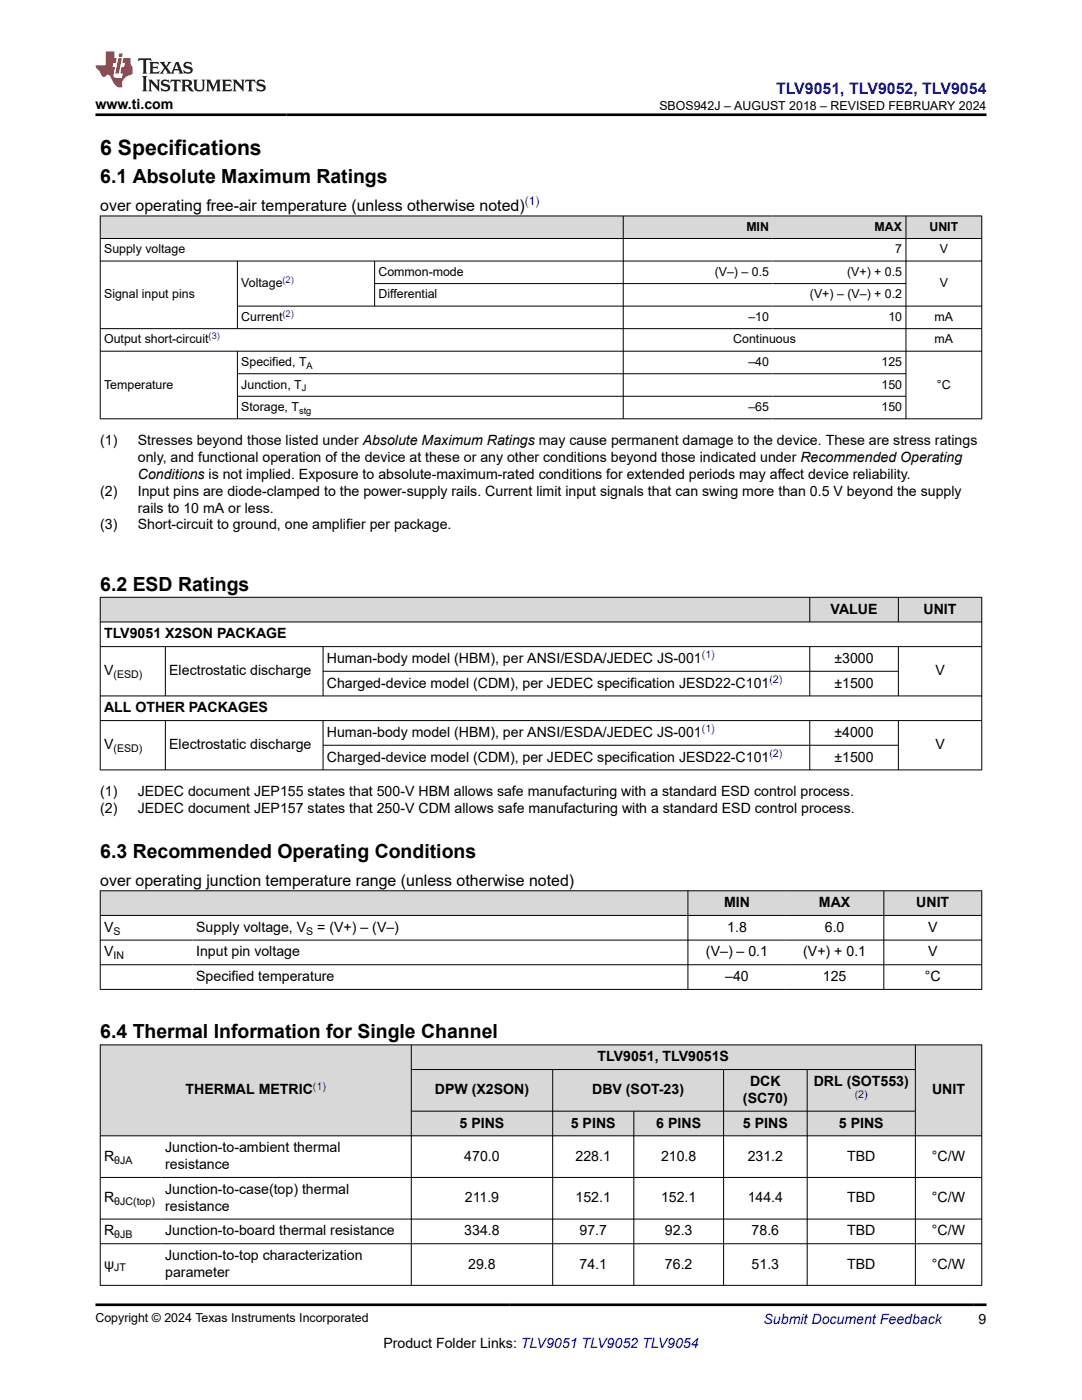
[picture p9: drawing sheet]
<svg xmlns="http://www.w3.org/2000/svg" width="216mm" height="279mm" viewBox="0 0 216 279" stroke-linecap="round" stroke-linejoin="round" font-family="sans-serif">
<defs><g id="words">
<text font-size="4.2" x="20" y="30.9">6 Specifications</text>
<g font-size="3.9">
<text x="20" y="36.6">6.1 Absolute Maximum Ratings</text>
<text x="20" y="117.9">6.2 ESD Ratings</text>
<text x="20" y="171.3">6.3 Recommended Operating Conditions</text>
<text x="20" y="207.3">6.4 Thermal Information for Single Channel</text>
</g>
<text font-size="3.2" fill="#00f" x="154.8" y="18.7">TLV9051, TLV9052, TLV9054</text>
<g font-size="3.2">
<text x="20" y="42">over operating free-air temperature (unless otherwise noted)</text>
<text x="20" y="176.7">over operating junction temperature range (unless otherwise noted)</text>
</g>
<g font-size="2.8">
<text x="19.1" y="21.8">www.ti.com</text>
<text x="20" y="88.7">(1)</text>
<text x="27.5" y="88.7">Stresses beyond those listed under Absolute Maximum Ratings may cause permanent damage to the device. These are stress ratings</text>
<text x="27.5" y="92.1">only, and functional operation of the device at these or any other conditions beyond those indicated under Recommended Operating</text>
<text x="27.5" y="95.5">Conditions is not implied. Exposure to absolute-maximum-rated conditions for extended periods may affect device reliability.</text>
<text x="20" y="98.9">(2)</text>
<text x="27.5" y="98.9">Input pins are diode-clamped to the power-supply rails. Current limit input signals that can swing more than 0.5 V beyond the supply</text>
<text x="20" y="105.7">(3)</text>
<text x="27.5" y="102.3">rails to 10 mA or less.</text>
<text x="27.5" y="105.7">Short-circuit to ground, one amplifier per package.</text>
<text x="165.7" y="122.5">VALUE</text>
<text x="184.3" y="122.5">UNIT</text>
<text x="20.8" y="127.4">TLV9051 X2SON PACKAGE</text>
<text x="20.8" y="134.8">V</text>
<text x="33.8" y="134.8">Electrostatic discharge</text>
<text x="65.2" y="132.3">Human-body model (HBM), per ANSI/ESDA/JEDEC JS-001</text>
<text x="65.2" y="137.2">Charged-device model (CDM), per JEDEC specification JESD22-C101</text>
<text x="166.5" y="132.3">±3000</text>
<text x="166.5" y="137.2">±1500</text>
<text x="186.6" y="134.8">V</text>
<text x="20.8" y="142.2">ALL OTHER PACKAGES</text>
<text x="20.8" y="149.5">V</text>
<text x="33.8" y="149.5">Electrostatic discharge</text>
<text x="65.2" y="147.1">Human-body model (HBM), per ANSI/ESDA/JEDEC JS-001</text>
<text x="166.5" y="147.1">±4000</text>
<text x="186.6" y="149.5">V</text>
<text x="65.2" y="152">Charged-device model (CDM), per JEDEC specification JESD22-C101</text>
<text x="166.5" y="152">±1500</text>
<text x="20" y="158.8">(1)</text>
<text x="27.5" y="158.8">JEDEC document JEP155 states that 500-V HBM allows safe manufacturing with a standard ESD control process.</text>
<text x="20" y="162.2">(2)</text>
<text x="27.5" y="162.2">JEDEC document JEP157 states that 250-V CDM allows safe manufacturing with a standard ESD control process.</text>
<text x="20.8" y="186">V</text>
<text x="39.1" y="186">Supply voltage, V</text>
<text x="63.3" y="186">= (V+) – (V–)</text>
<text x="144.5" y="181">MIN</text>
<text x="145.1" y="186">1.8</text>
<text x="163.4" y="181">MAX</text>
<text x="164.6" y="186">6.0</text>
<text x="182.8" y="181">UNIT</text>
<text x="185.2" y="186">V</text>
<text x="20.8" y="190.9">V</text>
<text x="39.1" y="190.9">Input pin voltage</text>
<text x="140.9" y="190.9">(V–) – 0.1</text>
<text x="160.3" y="190.9">(V+) + 0.1</text>
<text x="185.2" y="190.9">V</text>
<text x="39.1" y="195.8">Specified temperature</text>
<text x="144.7" y="195.8">–40</text>
<text x="164.2" y="195.8">125</text>
<text x="184.5" y="195.8">°C</text>
<text x="119.2" y="211.8">TLV9051, TLV9051S</text>
<text x="37" y="218.4">THERMAL METRIC</text>
<text x="86.8" y="218.4">DPW (X2SON)</text>
<text x="118.2" y="218.4">DBV (SOT-23)</text>
<text x="148.3" y="220.1">(SC70)</text>
<text x="149.7" y="216.7">DCK</text>
<text x="162.4" y="216.7">DRL (SOT553)</text>
<text x="186" y="218.4">UNIT</text>
<text x="91.7" y="225">5 PINS</text>
<text x="113.9" y="225">5 PINS</text>
<text x="131" y="225">6 PINS</text>
<text x="148.3" y="225">5 PINS</text>
<text x="167.4" y="225">5 PINS</text>
<text x="20.8" y="231.6">R</text>
<text x="33" y="230">Junction-to-ambient thermal</text>
<text x="33" y="233.3">resistance</text>
<text x="92.6" y="231.6">470.0</text>
<text x="114.8" y="231.6">228.1</text>
<text x="131.9" y="231.6">210.8</text>
<text x="149.2" y="231.6">231.2</text>
<text x="169" y="231.6">TBD</text>
<text x="186" y="231.6">°C/W</text>
<text x="20.8" y="240">R</text>
<text x="33" y="238.3">Junction-to-case(top) thermal</text>
<text x="92.7" y="240">211.9</text>
<text x="114.8" y="240">152.1</text>
<text x="131.9" y="240">152.1</text>
<text x="149.2" y="240">144.4</text>
<text x="169" y="240">TBD</text>
<text x="186" y="240">°C/W</text>
<text x="33" y="241.6">resistance</text>
<text x="20.8" y="246.6">R</text>
<text x="33" y="246.6">Junction-to-board thermal resistance</text>
<text x="33" y="251.5">Junction-to-top characterization</text>
<text x="92.6" y="246.6">334.8</text>
<text x="115.6" y="246.6">97.7</text>
<text x="132.7" y="246.6">92.3</text>
<text x="150" y="246.6">78.6</text>
<text x="169" y="246.6">TBD</text>
<text x="186" y="246.6">°C/W</text>
<text x="20.8" y="253.2">ψ</text>
<text x="33" y="254.9">parameter</text>
<text x="93.4" y="253.2">29.8</text>
<text x="115.6" y="253.2">74.1</text>
<text x="132.7" y="253.2">76.2</text>
<text x="150" y="253.2">51.3</text>
<text x="169" y="253.2">TBD</text>
<text x="186" y="253.2">°C/W</text>
<text x="76.5" y="269">Product Folder Links: TLV9051 TLV9052 TLV9054</text>
<text x="195.3" y="264.2">9</text>
</g>
<text font-size="2.8" fill="#00f" x="152.4" y="264.2">Submit Document Feedback</text>
<g font-size="2.5">
<text x="131.6" y="21.9">SBOS942J – AUGUST 2018 – REVISED FEBRUARY 2024</text>
<text x="148.9" y="46.1">MIN</text>
<text x="174.5" y="46.1">MAX</text>
<text x="185.5" y="46.1">UNIT</text>
<text x="20.8" y="50.6">Supply voltage</text>
<text x="178.6" y="50.6">7</text>
<text x="187.5" y="50.6">V</text>
<text x="20.8" y="59.6">Signal input pins</text>
<text x="48.1" y="57.3">Voltage</text>
<text x="75.5" y="55.1">Common-mode</text>
<text x="75.5" y="59.6">Differential</text>
<text x="142.6" y="55.1">(V–) – 0.5</text>
<text x="161.6" y="59.6">(V+) – (V–) + 0.2</text>
<text x="169" y="55.1">(V+) + 0.5</text>
<text x="187.5" y="57.3">V</text>
<text x="48.1" y="64.1">Current</text>
<text x="149.3" y="64.1">–10</text>
<text x="177.3" y="64.1">10</text>
<text x="186.5" y="64.1">mA</text>
<text x="20.8" y="68.6">Output short-circuit</text>
<text x="146.3" y="68.6">Continuous</text>
<text x="186.5" y="68.6">mA</text>
<text x="20.8" y="77.5">Temperature</text>
<text x="48.1" y="73">Specified, T</text>
<text x="48.1" y="77.5">Junction, T</text>
<text x="149.3" y="73">–40</text>
<text x="175.9" y="73">125</text>
<text x="175.9" y="77.5">150</text>
<text x="187" y="77.5">°C</text>
<text x="48.1" y="82">Storage, T</text>
<text x="149.3" y="82">–65</text>
<text x="175.9" y="82">150</text>
<text x="19.1" y="263.9">Copyright © 2024 Texas Instruments Incorporated</text>
</g>
<text font-size="2.4" fill="#00f" x="104.7" y="41">(1)</text>
<g font-size="2.1" fill="#00f">
<text x="140" y="131.4">(1)</text>
<text x="153.5" y="136.3">(2)</text>
<text x="140" y="146.1">(1)</text>
<text x="153.5" y="151.1">(2)</text>
<text x="62.4" y="217.5">(1)</text>
<text x="170.6" y="219.2">(2)</text>
</g>
<g font-size="2.1">
<text x="22.6" y="135.3">(ESD)</text>
<text x="22.6" y="150.1">(ESD)</text>
<text x="22.6" y="186.5">S</text>
<text x="22.6" y="191.5">IN</text>
<text x="61.1" y="186.5">S</text>
<text x="22.8" y="232.2">θJA</text>
<text x="22.8" y="240.5">θJC(top)</text>
<text x="22.8" y="247.1">θJB</text>
<text x="22.8" y="253.7">JT</text>
</g>
<g font-size="1.9" fill="#00f">
<text x="56.4" y="56.5">(2)</text>
<text x="56.4" y="63.2">(2)</text>
<text x="41.6" y="67.7">(3)</text>
</g>
<g font-size="1.9">
<text x="61.2" y="73.5">A</text>
<text x="59.7" y="82.5">stg</text>
<text x="60.2" y="78">J</text>
</g>
</g></defs>
<g fill="#d8d8d8">
<path d="M20 43.1h175.9v4.5h-175.9z" fill-rule="evenodd"/>
<path d="M20.1 43.2h104.2v4.3h-104.2z" fill-rule="evenodd"/>
<path d="M124.4 43.2h29.8v4.3h-29.8z" fill-rule="evenodd"/>
<path d="M154.2 43.2h26.5v4.3h-26.5z" fill-rule="evenodd"/>
<path d="M180.8 43.2h15v4.3h-15z" fill-rule="evenodd"/>
</g>
<g fill="none" stroke="#000" stroke-width=".2">
<path d="M19.9 43.1h176.1M19.9 47.6h176.1M19.9 52.1h176.1M20 43v40.6M47.4 52.1v13.6M74.8 52.1v9.1M74.8 56.6h106M124.4 43v40.6M180.8 43v40.6M195.9 43v40.6M19.9 65.6h176.1M19.9 70.1h176.1"/>
<path d="M47.4 70.1v13.5M47.4 61.1h148.6M47.4 74.6h133.4M47.4 79.1h133.4M19.9 83.6h176.1"/>
</g>
<g fill="#d8d8d8">
<path d="M20 119.2h175.9v4.9h-175.9z" fill-rule="evenodd"/>
<path d="M20.1 119.3h141.4v4.8h-141.4z" fill-rule="evenodd"/>
<path d="M161.6 119.3h17.6v4.8h-17.6z" fill-rule="evenodd"/>
<path d="M179.3 119.3h16.5v4.8h-16.5z" fill-rule="evenodd"/>
</g>
<g fill="none" stroke="#000" stroke-width=".2">
<path d="M19.9 119.2h176.1M20 119.1v34.6M161.6 119.1v5.1M179.3 119.1v5.1M195.9 119.1v34.6M19.9 124.1h176.1M19.9 129h176.1M19.9 138.9h176.1M33 129v10M64.5 129v10M64.5 134h114.8M161.6 129v10"/>
<path d="M179.3 129v10M19.9 143.8h176.1M19.9 153.7h176.1M33 143.8v9.9M64.5 143.8v9.9M64.5 148.7h114.8M161.6 143.8v9.9M179.3 143.8v9.9"/>
</g>
<g fill="#d8d8d8">
<path d="M20 177.8h175.9v4.9h-175.9z" fill-rule="evenodd"/>
<path d="M20.1 177.8h117.1v4.8h-117.1z" fill-rule="evenodd"/>
<path d="M137.3 177.8h19.5v4.8h-19.5z" fill-rule="evenodd"/>
<path d="M156.8 177.8h19.5v4.8h-19.5z" fill-rule="evenodd"/>
<path d="M176.4 177.8h19.4v4.8h-19.4z" fill-rule="evenodd"/>
</g>
<path d="M19.9 177.8h176.1M20 177.7v19.8M137.3 177.7v19.8M176.4 177.7v19.8M195.9 177.7v19.8M19.9 182.7h176.1M19.9 187.6h176.1M19.9 192.5h176.1M19.9 197.5h176.1" fill="none" stroke="#000" stroke-width=".2"/>
<g fill="#d8d8d8">
<path d="M20 208.5h175.9v4.9h-175.9z" fill-rule="evenodd"/>
<path d="M20.1 208.6h61.9v18h-61.9z" fill-rule="evenodd"/>
<path d="M82.1 208.6h100.5v4.8h-100.5z" fill-rule="evenodd"/>
<path d="M182.7 208.6h13.1v18h-13.1z" fill-rule="evenodd"/>
<path d="M82.1 213.5h28.1v8.2h-28.1z" fill-rule="evenodd"/>
<path d="M110.3 213.5h34v8.2h-34z" fill-rule="evenodd"/>
<path d="M144.4 213.5h16.6v8.2h-16.6z" fill-rule="evenodd"/>
<path d="M161.1 213.5h21.5v8.2h-21.5z" fill-rule="evenodd"/>
<path d="M82.1 221.8h28.1v4.8h-28.1z" fill-rule="evenodd"/>
<path d="M110.3 221.8h16.1v4.8h-16.1z" fill-rule="evenodd"/>
<path d="M126.5 221.8h17.8v4.8h-17.8z" fill-rule="evenodd"/>
<path d="M144.4 221.8h16.6v4.8h-16.6z" fill-rule="evenodd"/>
<path d="M161.1 221.8h21.5v4.8h-21.5z" fill-rule="evenodd"/>
</g>
<g fill="none" stroke="#000" stroke-width=".2">
<path d="M19.9 208.5h176.1M20 208.5v48.1M82.1 208.5v48.1M82.1 213.4h100.6M110.3 213.4v43.2M144.4 213.4v43.2M161.1 213.4v43.2M182.7 208.5v48.1M195.9 208.5v48.1M19.9 226.7h176.1M19.9 235h176.1M82.1 221.8h100.6"/>
<path d="M126.5 221.8v34.8M19.9 243.3h176.1M19.9 248.2h176.1M19.9 256.5h176.1"/>
</g>
<path d="M27.7 11.6l-.2 .6 .5-.2h.6v.1v2.2l-.2 .4h1l-.2-.4v-2.2v-.1h.5l.5 .2-.1-.6zM29.8 12.4l.2 .3v1.6l-.2 .4h1.9l.1-.6a1.08 1.08 0 0 1-1.3 .2v-.7h.6l.4 .2v-.7l-.4 .2h-.6v-.5l.2-.2a1 1 0 0 1 1 .3l-.1-.5zM31.8 12.4l1 1.1-1 1.2h.9l-.2-.2 .4-.8 .5 .8-.2 .2h1.6l-.2-.2 .1-.5h1l.1 .5-.1 .2h.9l-.2-.4-.8-1.9h-.5l-1 2.1-.8-1.1 .9-1h-.8l.2 .2-.5 .6-.3-.6 .1-.2zM35.2 12.8l.4 1h-.8zM36.8 12.5a.65 .65 0 0 0-.2 .7 .65 .65 0 0 0 .6 .5l.7 .1 .1 .3a.79 .79 0 0 1-.7 .4 .79 .79 0 0 1-.7-.5l.1 .7 .2-.1a.93 .93 0 0 0 1.1 0 .93 .93 0 0 0 .4-.9 1.46 1.46 0 0 0-1.2-.6l-.1-.3a1.09 1.09 0 0 1 1.2 .2l-.2-.6-.1 .1-.6-.2zM28.4 15.2l.2 .4v2.2l-.2 .4h1l-.2-.4v-2.2l.2-.4zM29.6 15.9l.2 .4v1.5l-.2 .4h.8l-.3-.4v-1.3l1.7 1.8v-2l.2-.4h-.8l.2 .2 .1 1.1-1.2-1.3zM32.3 16a.65 .65 0 0 0-.2 .8 .65 .65 0 0 0 .7 .4l.6 .2 .1 .2a.79 .79 0 0 1-.7 .4 .79 .79 0 0 1-.7-.5l.1 .7 .2-.1a.93 .93 0 0 0 1.1 .1 .93 .93 0 0 0 .4-1 1.46 1.46 0 0 0-1.2-.5l-.1-.4a1.09 1.09 0 0 1 1.2 .2l-.2-.6-.1 .1-.6-.1zM34.1 15.9l-.1 .6a.63 .63 0 0 1 .7-.3l.1 1.6-.3 .4h1l-.2-.4v-1.6a.66 .66 0 0 1 .8 .3l-.1-.6zM36.2 15.9l.2 .4v1.5l-.2 .4h.9l-.2-.2v-.7h.5l.1 .2a.79 .79 0 0 0 1.2 .6l-1-.9a.61 .61 0 0 0 .6-.6 .61 .61 0 0 0-.5-.7zM36.9 16.2h.2a.47 .47 0 0 1 .5 .1 .47 .47 0 0 1 .1 .5l-.2 .1-.6 .1zM38.5 15.9l.2 .2a2.27 2.27 0 0 0 .4 2 1.04 1.04 0 0 0 1.7-.7v-1.3l.2-.2h-.8l.2 .4v1.1a.6 .6 0 0 1-.6 .6 .6 .6 0 0 1-.6-.6v-1.1l.3-.4zM41.1 15.9l.2 .4v1.5l-.2 .4h.7l-.2-.4v-1.4l.9 1.9 .8-1.9v1.4l-.2 .4h1l-.3-.4v-1.5l.3-.4h-.8l-.7 1.5-.7-1.5zM44.3 15.9l.2 .4v1.5l-.2 .4h1.9l.1-.6a1.09 1.09 0 0 1-1.3 .2v-.7h.6l.4 .2v-.6l-.4 .2h-.6v-.6l.2-.1a1.01 1.01 0 0 1 1 .3l-.1-.6zM46.4 15.9l.3 .4v1.5l-.3 .4h.8l-.2-.4v-1.3l1.6 1.8v-2l.2-.4h-.7l.2 .2v1.1l-1.2-1.3zM49 15.9l-.1 .6a.63 .63 0 0 1 .8-.3v1.6l-.3 .4h1l-.2-.4v-1.6a.66 .66 0 0 1 .8 .3l-.1-.6zM51.4 16a.65 .65 0 0 0-.2 .8 .65 .65 0 0 0 .6 .4l.6 .2 .2 .2a.79 .79 0 0 1-.8 .4 .79 .79 0 0 1-.6-.5l.1 .7 .2-.1a.93 .93 0 0 0 1 .1 .93 .93 0 0 0 .5-1 1.46 1.46 0 0 0-1.3-.5l-.1-.4a1.09 1.09 0 0 1 1.3 .2l-.2-.6-.2 .1-.5-.1z" fill="#231f20"/>
<path d="M21.1 10.3v2.7h-2.1l.1 .4 .9 1a.95 .95 0 0 0 .9 .9 .59 .59 0 0 1 .6-.4 .59 .59 0 0 1 .5 .3l.4 .8a1.59 1.59 0 0 0 2.1 1.4 1.61 1.61 0 0 1 1-2.3l1-.3-.1-1.5a1.59 1.59 0 0 1-.4-1.7h-1.4l-.2 .9h.5l-.1 .9h-.5l-.2 .9v.3l.4 .1-.2 .9h-.6a.73 .73 0 0 1-1.1-.7l.3-1.5h-.5l.2-.9h.5l.2-.9h-.5v-1.3zM23.6 11.6l-.6 3.1h.7l.6-3.1zM23.8 10.7l-.1 .6h.7l.1-.6z" fill="#ed1c24"/>
<path d="M19.1 22.9h177.8M19.1 260.4h177.8" fill="none" stroke="#000" stroke-width=".53"/>
<use href="#words"/>
</svg>
